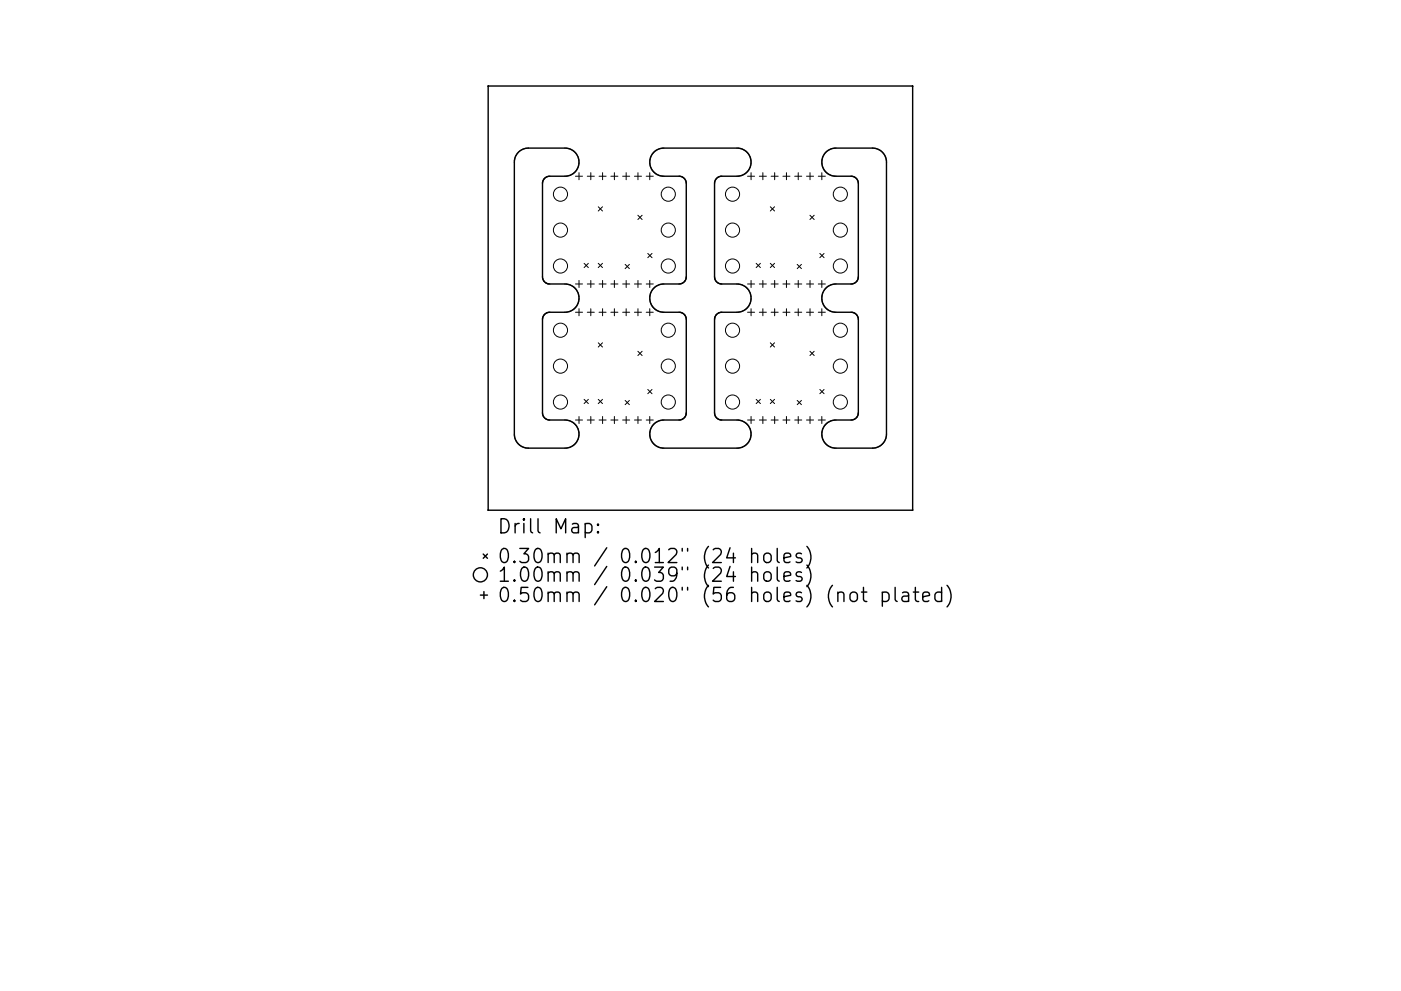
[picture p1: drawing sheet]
<svg xmlns="http://www.w3.org/2000/svg" width="297mm" height="210mm" viewBox="0 0 297 210" stroke-linecap="round" stroke-linejoin="round" font-family="sans-serif">
<defs><g id="words">
<g font-size="4.2">
<text x="105.4" y="113.2">Drill Map:</text>
<text x="105.4" y="119.5">0.30mm / 0.012&quot; (24 holes)</text>
<text x="105.4" y="123.5">1.00mm / 0.039&quot; (24 holes)</text>
<text x="105.4" y="127.8">0.50mm / 0.020&quot; (56 holes) (not plated)</text>
</g>
</g></defs>
<g fill="none" stroke="#000" stroke-width=".3">
<path d="M103.5 18.3v89.9M103.5 18.3h.1M103.5 18.3h90v89.9M109.9 32.3a2.97 2.97 0 0 1 2.1-.9h7.8a2.98 2.98 0 0 1 3 3 2.98 2.98 0 0 1-3 3h-3.2a1.53 1.53 0 0 0-1.6 1.5v19.8a1.53 1.53 0 0 0 1.5 1.6h3.3a3 3 0 0 1 3 3 3 3 0 0 1-3 2.9h-3.2a1.53 1.53 0 0 0-1.6 1.6v20.1l.4 .7 .7 .4 3.7 .1a2.98 2.98 0 0 1 3 3 2.98 2.98 0 0 1-3 3h-7.8a2.97 2.97 0 0 1-2.9-3v-57.7a2.97 2.97 0 0 1 .8-2.1zM138.6 32.3a2.97 2.97 0 0 1 2.1-.9h15.6a2.98 2.98 0 0 1 2.9 3 2.98 2.98 0 0 1-2.9 3l-3.7 .1-.7 .4-.4 .7v20.1a1.53 1.53 0 0 0 1.5 1.6h3.3a3 3 0 0 1 2.9 3 3 3 0 0 1-2.9 2.9h-3.3a1.53 1.53 0 0 0-1.5 1.6v20.1l.4 .7 .7 .4 3.7 .1a2.98 2.98 0 0 1 2.9 3 2.98 2.98 0 0 1-2.9 3h-15.6a2.98 2.98 0 0 1-2.9-3 2.98 2.98 0 0 1 2.9-3h3.3a1.53 1.53 0 0 0 1.5-1.5v-19.8a1.53 1.53 0 0 0-1.5-1.6h-3.3a3 3 0 0 1-2.9-2.9 3 3 0 0 1 2.9-3h3.3a1.53 1.53 0 0 0 1.5-1.6v-20.1l-.4-.7-.7-.4-3.7-.1a2.99 2.99 0 0 1-2.7-1.9 2.99 2.99 0 0 1 .6-3.2zM175.1 32.3a2.97 2.97 0 0 1 2.1-.9h7.8a2.97 2.97 0 0 1 3 3v57.7a2.97 2.97 0 0 1-3 3h-7.8a2.98 2.98 0 0 1-3-3 2.98 2.98 0 0 1 3-3h3.2a1.53 1.53 0 0 0 1.6-1.5v-19.8a1.53 1.53 0 0 0-1.5-1.6h-3.3a3 3 0 0 1-3-2.9 3 3 0 0 1 3-3h3.2a1.53 1.53 0 0 0 1.6-1.6v-20.1l-.4-.7-.7-.4-3.7-.1a2.99 2.99 0 0 1-2.7-1.9 2.99 2.99 0 0 1 .6-3.2zM102.5 117.6l.9 .9M103.4 117.6l-.9 .9M103.5 108.2h.1M103.5 108.2h90M124.1 111.2l.8-.1 .6 .5v.9l-.3 .4-.3 .2-.8-.2M126.8 112.8l.1 .1-.1 .2-.2-.2 .2-.1v.3"/>
<path d="M126.8 111.2l.1 .1-.1 .2-.2-.2 .2-.1v.3M159.4 117.6a.74 .74 0 0 1 1.2 .2v1.6M159.4 116.4v3M162.1 117.6a.81 .81 0 0 1 .8-.3 .81 .81 0 0 1 .6 .6v.9a.81 .81 0 0 1-.8 .6 .81 .81 0 0 1-.8-.6v-.9zM164.8 116.4v2.5l.4 .5M166.2 118.4l1.4-.3-.1-.6-.9-.1-.4 .4v1.1l.2 .3 .2 .2 .9-.2M169.9 117.5l-.7-.1-.4 .4 .1 .4 1 .3 .2 .3-.2 .4-.3 .2-.8-.2M171.1 115.9a3.4 3.4 0 0 1 0 4.6M171.1 119.9a3.4 3.4 0 0 1 0 4.6M193.5 108.2h.1M101.9 126.3h1.5M102.6 125.5v1.5"/>
<path d="M159.4 121.6a.74 .74 0 0 1 1.2 .1v1.6M159.4 120.3v3M162.2 121.5a.81 .81 0 0 1 1.3 .4v.8a.81 .81 0 0 1-.8 .6 .81 .81 0 0 1-.8-.6v-.8zM164.8 120.3v2.6l.4 .4M166.2 122.3l1.4-.3-.1-.5-.9-.2-.4 .4v1.2l.2 .3 .2 .1 .9-.1M169.9 121.5l-.7-.2-.4 .4 .1 .5 1 .3 .2 .2-.2 .5-.3 .1-.8-.1M180.5 125.8a.81 .81 0 0 1 1.3 .4v.8a.81 .81 0 0 1-.8 .6 .81 .81 0 0 1-.8-.6v-.8zM182.6 125.6h1.2M183.1 124.6v2.6l.1 .3 .6 .1M187.1 125.8l.8-.2 .6 .6v.8l-.3 .5-.3 .1-.8-.1M187.1 125.6v3M189.8 124.6v2.6l.4 .4"/>
<path d="M191.4 125.8l.2-.2 .9 .2 .1 .2v1.6M192.6 126.3l-1 .2a.59 .59 0 0 0-.4 .5 .59 .59 0 0 0 .4 .6l1-.1M193.6 125.6h1.2M194.1 124.6v2.6l.1 .3 .6 .1M195.6 126.6l1.5-.3-.2-.5-.8-.2-.5 .4v1.2l.2 .3 .3 .1 .8-.1M199.6 125.8l-.8-.2-.6 .6v.8l.3 .5 .3 .1 .8-.1M199.6 124.6v3M200.8 124.2a3.4 3.4 0 0 1 0 4.6"/>
<circle cx="101.9" cy="122" r="1.5"/>
</g>
<g fill="none" stroke="#000" stroke-width=".21">
<path d="M122 37.4h1.5M122.8 36.6v1.5M124.5 37.4h1.5M125.3 36.6v1.5M127 37.4h1.5M127.8 36.6v1.5M129.5 37.4h1.5M130.3 36.6v1.5M132 37.4h1.5M132.8 36.6v1.5M134.5 37.4h1.5M135.3 36.6v1.5"/>
<path d="M137 37.4h1.5M137.8 36.6v1.5M158.5 37.4h1.5M159.2 36.6v1.5M161 37.4h1.5M161.7 36.6v1.5M163.5 37.4h1.5M164.2 36.6v1.5M166 37.4h1.5M166.7 36.6v1.5M168.5 37.4h1.5M169.2 36.6v1.5"/>
<path d="M171 37.4h1.5M171.7 36.6v1.5M173.5 37.4h1.5M174.2 36.6v1.5M122.8 59.5v1.5M123.8 55.9l.9 .9M124.7 55.9l-.9 .9M125.3 59.5v1.5M126.8 43.9l.9 .9M126.8 55.9l.9 .9M127.7 43.9l-.9 .9M127.7 55.9l-.9 .9"/>
<path d="M127.8 59.5v1.5M130.3 59.5v1.5M132.5 56.1l.9 .9M132.8 59.5v1.5M133.4 56.1l-.9 .9M135.2 45.7l.9 .9M135.3 59.5v1.5M136.1 45.7l-.9 .9M137.3 53.8l.9 .9M137.8 59.5v1.5M138.2 53.8l-.9 .9M159.2 59.5v1.5"/>
<path d="M160.3 55.9l.9 .9M161.2 55.9l-.9 .9M161.7 59.5v1.5M163.3 43.9l.9 .9M163.3 55.9l.9 .9M164.2 43.9l-.9 .9M164.2 55.9l-.9 .9M164.2 59.5v1.5M166.7 59.5v1.5M169 56.1l.9 .9M169.2 59.5v1.5M169.9 56.1l-.9 .9"/>
<path d="M171.7 45.7l.9 .9M171.7 59.5v1.5M172.6 45.7l-.9 .9M173.8 53.8l.9 .9M174.2 59.5v1.5M174.7 53.8l-.9 .9M122 66.2h1.5M122 60.3h1.5M122.8 65.5v1.5M124.5 66.2h1.5M124.5 60.3h1.5M125.3 65.5v1.5"/>
<path d="M126.8 72.7l.9 .9M127 66.2h1.5M127 60.3h1.5M127.7 72.7l-.9 .9M127.8 65.5v1.5M129.5 66.2h1.5M129.5 60.3h1.5M130.3 65.5v1.5M132 66.2h1.5M132 60.3h1.5M132.8 65.5v1.5M134.5 66.2h1.5"/>
<path d="M134.5 60.3h1.5M135.2 74.5l.9 .9M135.3 65.5v1.5M136.1 74.5l-.9 .9M137 66.2h1.5M137 60.3h1.5M137.8 65.5v1.5M158.5 66.2h1.5M158.5 60.3h1.5M159.2 65.5v1.5M161 66.2h1.5M161 60.3h1.5"/>
<path d="M161.7 65.5v1.5M163.3 72.7l.9 .9M163.5 66.2h1.5M163.5 60.3h1.5M164.2 72.7l-.9 .9M164.2 65.5v1.5M166 66.2h1.5M166 60.3h1.5M166.7 65.5v1.5M168.5 66.2h1.5M168.5 60.3h1.5M169.2 65.5v1.5"/>
<path d="M171 66.2h1.5M171 60.3h1.5M171.7 74.5l.9 .9M171.7 65.5v1.5M172.6 74.5l-.9 .9M173.5 66.2h1.5M173.5 60.3h1.5M174.2 65.5v1.5M122 89.1h1.5M122.8 88.4v1.5M123.8 84.7l.9 .9M124.5 89.1h1.5"/>
<path d="M124.7 84.7l-.9 .9M125.3 88.4v1.5M126.8 84.7l.9 .9M127 89.1h1.5M127.7 84.7l-.9 .9M127.8 88.4v1.5M129.5 89.1h1.5M130.3 88.4v1.5M132 89.1h1.5M132.5 85l.9 .9M132.8 88.4v1.5M133.4 85l-.9 .9"/>
<path d="M134.5 89.1h1.5M135.3 88.4v1.5M137 89.1h1.5M137.3 82.6l.9 .9M137.8 88.4v1.5M138.2 82.6l-.9 .9M158.5 89.1h1.5M159.2 88.4v1.5M160.3 84.7l.9 .9M161 89.1h1.5M161.2 84.7l-.9 .9M161.7 88.4v1.5"/>
<path d="M163.3 84.7l.9 .9M163.5 89.1h1.5M164.2 84.7l-.9 .9M164.2 88.4v1.5M166 89.1h1.5M166.7 88.4v1.5M168.5 89.1h1.5M169 85l.9 .9M169.2 88.4v1.5M169.9 85l-.9 .9M171 89.1h1.5M171.7 88.4v1.5"/>
<path d="M173.5 89.1h1.5M173.8 82.6l.9 .9M174.2 88.4v1.5M174.7 82.6l-.9 .9"/>
<circle cx="118.8" cy="56.4" r="1.5"/>
<circle cx="118.8" cy="48.8" r="1.5"/>
<circle cx="118.8" cy="41.2" r="1.5"/>
<circle cx="141.7" cy="56.4" r="1.5"/>
<circle cx="141.7" cy="48.8" r="1.5"/>
<circle cx="141.7" cy="41.2" r="1.5"/>
<circle cx="155.3" cy="48.8" r="1.5"/>
<circle cx="155.3" cy="56.4" r="1.5"/>
<circle cx="155.3" cy="41.2" r="1.5"/>
<circle cx="178.2" cy="48.8" r="1.5"/>
<circle cx="178.2" cy="56.4" r="1.5"/>
<circle cx="178.2" cy="41.2" r="1.5"/>
<circle cx="118.8" cy="77.7" r="1.5"/>
<circle cx="118.8" cy="70.1" r="1.5"/>
<circle cx="141.7" cy="70.1" r="1.5"/>
<circle cx="141.7" cy="77.7" r="1.5"/>
<circle cx="155.3" cy="70.1" r="1.5"/>
<circle cx="155.3" cy="77.7" r="1.5"/>
<circle cx="178.2" cy="77.7" r="1.5"/>
<circle cx="178.2" cy="70.1" r="1.5"/>
<circle cx="118.8" cy="85.3" r="1.5"/>
<circle cx="141.7" cy="85.3" r="1.5"/>
<circle cx="155.3" cy="85.3" r="1.5"/>
<circle cx="178.2" cy="85.3" r="1.5"/>
</g>
<use href="#words"/>
</svg>
